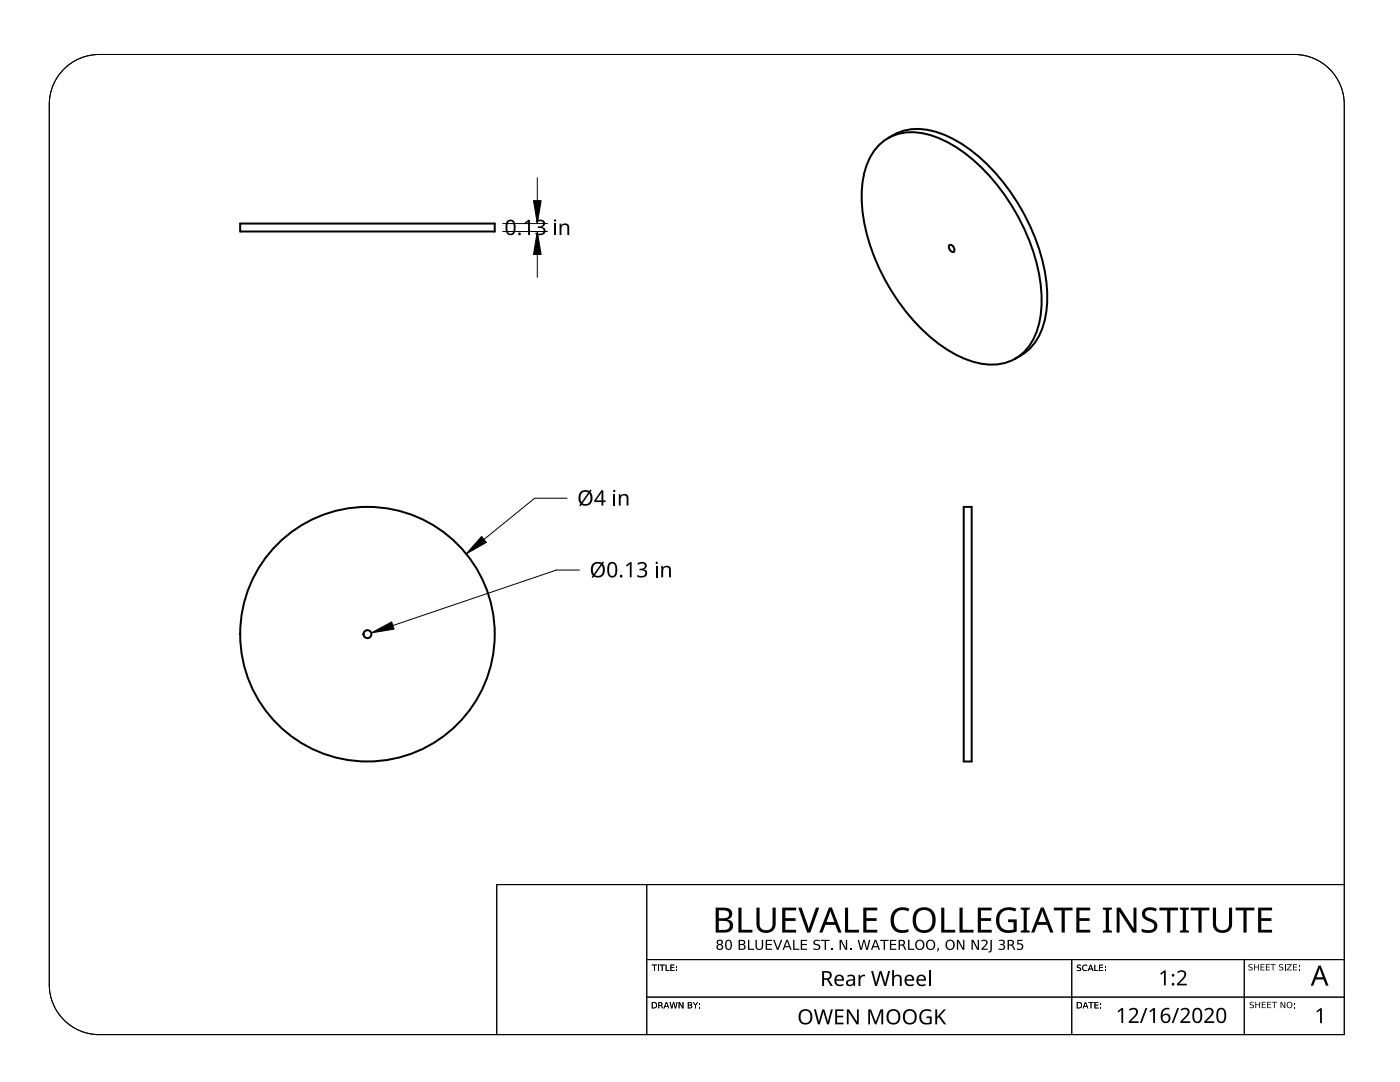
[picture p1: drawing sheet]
<svg xmlns="http://www.w3.org/2000/svg" width="279mm" height="216mm" viewBox="0 0 279 216" stroke-linecap="round" stroke-linejoin="round" font-family="sans-serif">
<g fill="none" stroke="#000" stroke-width=".4">
<path d="M175.1 29.2a9.7 9.7 0 0 1 10.3-2.3 27.6 27.6 0 0 1 13.4 9.7 39.2 39.2 0 0 1 9.1 23.3 14.9 14.9 0 0 1-3.2 10 9.7 9.7 0 0 1-10.2 2.4 27.6 27.6 0 0 1-13.4-9.8 39.2 39.2 0 0 1-9.1-23.3 14.9 14.9 0 0 1 3.1-10zM177.2 27.6a11 11 0 0 1 10.8-.9 32.4 32.4 0 0 1 14.5 12.9 37.6 37.6 0 0 1 6.5 19.7 14.9 14.9 0 0 1-3.2 9.9l-1 1-2.2 1.4M47.9 44.6h50.8v1.6h-50.8zM189.5 48.9a.92 .92 0 0 1 .8 1.4 .92 .92 0 0 1-.8-1.4zM192.3 101.1h1.6v50.8h-1.6z"/>
<circle cx="73.3" cy="126.5" r=".79"/>
<circle cx="73.3" cy="126.5" r="25.4"/>
</g>
<path d="M13.2 13.4a9.9 9.9 0 0 1 6.6-2.5h238.5a10 10 0 0 1 10 9.9v185.6h-248.5a10 10 0 0 1-10-9.9v-175.7a10 10 0 0 1 3.4-7.4z" fill="none" stroke="#000" stroke-width=".2"/>
<path d="M129.1 176.5v29.9M129.1 199h139.2M129.1 191.5h139.2M213.9 191.5v14.9M248.3 191.5v14.9" fill="none" stroke="#000" stroke-width=".2"/>
<path d="M129.1 176.5v29.9M268.3 176.5h-169.2v29.9M129.1 199h139.2M129.1 191.5h139.2M213.9 191.5v14.9M248.3 191.5v14.9" fill="none" stroke="#000" stroke-width=".2"/>
<g fill="#000">
<path d="M130.1 192.5h1v.1h-.4v1.1h-.2v-1.1h-.4zM131.3 192.5h.2v1.2h-.2zM131.6 192.5h1.1v.1h-.5v1.1h-.1v-1.1h-.5zM132.8 192.5h.2v1.1h.6v.1h-.8zM133.6 200h.2l.3 1 .2-1h.2l.3 1 .2-1h.2l-.3 1.2h-.2l-.3-1.1-.2 1.1h-.2zM133.8 192.5h.8v.1h-.6v.4h.6v.1h-.6v.5h.6v.1h-.8zM134.9 192.8h.2v.3h-.2zM134.9 193.5h.2v.2h-.2zM135.4 200h.3l.5 1v-1h.2v1.2h-.2l-.6-1v1h-.2zM138.3 200h.2l.3 .5 .3-.5h.2l-.4 .6v.6h-.2v-.6zM215 192.6l.7-.1-.1 .2a.28 .28 0 0 0-.4-.1 .28 .28 0 0 0 0 .4 .42 .42 0 0 1 .5 .2 .42 .42 0 0 1-.3 .6l-.5-.1v-.2l.2 .1a.29 .29 0 0 0 .4 0 .29 .29 0 0 0 .1-.4 .29 .29 0 0 0-.4 0l-.3-.2zM216.1 192.7l.5-.2 .4 .1v.2l-.2-.1a.49 .49 0 0 0-.6 .5 .49 .49 0 0 0 .8 .3 .52 .52 0 0 1-.6 .3 .52 .52 0 0 1-.4-.5z"/>
<path d="M217.2 200h1.1v.1h-.5v1.1h-.1v-1.1h-.5zM218.4 192.5h.2v1.1h.6v.1h-.8zM218.4 200h.8v.1h-.6v.4h.6v.1h-.6v.5h.6v.1h-.8zM219.4 192.5h.7v.1h-.6v.4h.6v.2h-.6v.4h.7v.1h-.8zM220.5 192.9h.2v.2h-.2zM220.5 193.5h.2v.2h-.2zM139.5 200.3h.2v.2h-.2zM139.5 201h.2v.2h-.2zM219.5 200.3h.2v.2h-.2zM219.5 201h.2v.2h-.2z"/>
<path d="M130.1 200h.3a.63 .63 0 0 1 .7 .6 .63 .63 0 0 1-.7 .6h-.3zM130.2 200.1v1h.2a.49 .49 0 0 0 .5-.5 .49 .49 0 0 0-.5-.5z"/>
<path d="M132.9 200h.2l.5 1.2h-.2l-.1-.3h-.6l-.1 .3h-.2zM133 200.1l-.2 .6h.4z"/>
<path d="M137.3 200h.4a.3 .3 0 0 1 .4 .2 .3 .3 0 0 1-.2 .3 .35 .35 0 0 1 .2 .5 .35 .35 0 0 1-.4 .2h-.4zM137.4 200.6v.5h.3a.23 .23 0 0 0 .3-.3 .23 .23 0 0 0-.3-.2zM137.4 200.1v.4h.3a.19 .19 0 0 0 .2-.2 .19 .19 0 0 0-.2-.2z"/>
<path d="M214.9 200h.3a.63 .63 0 0 1 .7 .6 .63 .63 0 0 1-.7 .6h-.3zM215.1 200.1v1h.2a.49 .49 0 0 0 .5-.5 .49 .49 0 0 0-.5-.5z"/>
<path d="M216.5 200h.2l.5 1.2h-.2l-.1-.3h-.6l-.1 .3h-.1zM216.6 200.1l-.2 .6h.5z"/>
<path d="M217.6 192.5h.1l.5 1.2h-.2l-.1-.3h-.5l-.1 .3h-.2zM217.7 192.7l-.3 .6h.5z"/>
<path d="M131.4 200h.4a.35 .35 0 0 1 .4 .2 .35 .35 0 0 1-.2 .4l.4 .6h-.2l-.2-.4-.3-.1h-.1v.5h-.2zM131.6 200.1v.4h.2a.22 .22 0 0 0 .2-.2 .22 .22 0 0 0-.2-.2z"/>
</g>
<g fill="#000">
<path d="M130.1 192.5h1v.1h-.4v1.1h-.2v-1.1h-.4zM131.3 192.5h.2v1.2h-.2zM131.6 192.5h1.1v.1h-.5v1.1h-.1v-1.1h-.5zM132.8 192.5h.2v1.1h.6v.1h-.8zM133.6 200h.2l.3 1 .2-1h.2l.3 1 .2-1h.2l-.3 1.2h-.2l-.3-1.1-.2 1.1h-.2zM133.8 192.5h.8v.1h-.6v.4h.6v.1h-.6v.5h.6v.1h-.8zM134.9 192.8h.2v.3h-.2zM134.9 193.5h.2v.2h-.2zM135.4 200h.3l.5 1v-1h.2v1.2h-.2l-.6-1v1h-.2zM138.3 200h.2l.3 .5 .3-.5h.2l-.4 .6v.6h-.2v-.6zM147.4 181.1h.6v4.4h2.2v.6h-2.8zM149.3 187.5h.2v1.8h1v.2h-1.2z"/>
<path d="M150.8 187.5h.2v1.2a.5 .5 0 0 0 .5 .6 .5 .5 0 0 0 .5-.6v-1.2h.3v1.3a.76 .76 0 0 1-.8 .8 .76 .76 0 0 1-.7-.8zM152.8 187.5h1.3v.3h-1v.6h.9v.2h-.9v.7h1v.2h-1.3zM151 181.1h.6v3.2a1.29 1.29 0 0 0 1.3 1.3 1.29 1.29 0 0 0 1.3-1.3v-3.2h.6v3.2a1.92 1.92 0 0 1-1.9 1.9 1.92 1.92 0 0 1-1.9-1.9zM154.3 187.5h.3l.6 1.7 .6-1.7h.3l-.7 2h-.3zM158.3 187.5h.3v1.8h.9v.2h-1.2zM156.1 181.1h2.8v.6h-2.2v1.5h2.1v.6h-2.1v1.7h2.2v.6h-2.8zM159.3 181.1h.7l1.4 4.3 1.4-4.3h.7l-1.8 5h-.6zM159.8 187.5h1.3v.3h-1v.6h.9v.2h-.9v.7h1v.2h-1.3zM162.5 187.6l.8-.1 .3 .1v.3l-.4-.2a.38 .38 0 0 0-.6 .3 .38 .38 0 0 0 .5 .4 .62 .62 0 0 1 .6 .8 .62 .62 0 0 1-.9 .4l-.5-.2v-.2l.5 .1a.41 .41 0 0 0 .6-.3 .41 .41 0 0 0-.5-.4 .55 .55 0 0 1-.5-.3 .55 .55 0 0 1 .1-.7zM163.9 187.5h1.7v.3h-.8v1.7h-.2v-1.7h-.7zM165.8 189.2h.3v.3h-.3zM167.6 187.5h.3l.9 1.7v-1.7h.3v2h-.4l-.9-1.6v1.6h-.2z"/>
<path d="M168.6 181.1h.7v4.4h2.1v.6h-2.8zM169.6 189.2h.3v.3h-.3zM171.2 187.5h.2l.5 1.7 .4-1.7h.3l.4 1.7 .4-1.7h.3l-.5 2h-.3l-.5-1.7-.4 1.7h-.3zM172.3 181.1h2.8v.6h-2.2v1.5h2v.6h-2v1.7h2.2v.6h-2.8zM175.7 187.5h1.6v.3h-.7v1.7h-.2v-1.7h-.7zM177.6 187.5h1.3v.3h-1v.6h.9v.2h-.9v.7h1v.2h-1.3zM178.4 181.7a2.78 2.78 0 0 1 3.1-.4l-.3 .6a1.89 1.89 0 0 0-2.2 0 1.89 1.89 0 0 0-.6 2.2 1.77 1.77 0 0 0 2.6 1.4l.3-.1v.6a2.4 2.4 0 0 1-3.5-1.6 3.2 3.2 0 0 1 .6-2.7zM181.2 187.5h.3v1.8h1v.2h-1.3zM187.1 189.2h.3v.2l-.2 .4h-.2zM187.8 181.1h.7v4.4h2.1v.6h-2.8zM191 187.5h.3l.9 1.7v-1.7h.3v2h-.4l-.9-1.6v1.6h-.2zM191.5 181.1h.6v4.4h2.2v.6h-2.8z"/>
<path d="M193.9 187.5h.3l.9 1.7v-1.7h.3v2h-.4l-.9-1.6v1.6h-.2zM195.9 187.6h.1a.7 .7 0 0 1 1 .2 .7 .7 0 0 1-.3 1l-.5 .5h.9v.2h-1.2v-.2l.4-.5a.74 .74 0 0 0 .4-1l-.8 .1zM197.7 187.5h.2v1.9a.57 .57 0 0 1-.6 .7v-.3a.34 .34 0 0 0 .4-.4zM195.1 181.1h2.8v.6h-2.1v1.5h2v.6h-2v1.7h2.1v.6h-2.8zM199.3 187.6l.3-.1a.56 .56 0 0 1 .8 .1 .56 .56 0 0 1-.1 .8l-.1 .1a.61 .61 0 0 1 .4 .8 .61 .61 0 0 1-.9 .3l-.4-.1v-.3l.4 .1a.45 .45 0 0 0 .6-.4 .45 .45 0 0 0-.7-.3v-.2h.3a.34 .34 0 0 0 .4-.5 .34 .34 0 0 0-.6-.2l-.4 .1zM199.5 181.7a3.2 3.2 0 0 1 3.3-.4l-.2 .6a2.01 2.01 0 0 0-3.1 1.3 1.9 1.9 0 0 0 2.3 2.4l.5-.1v-1.5h-1.1v-.5h1.7v2.4a3.2 3.2 0 0 1-3.7-.6 3.1 3.1 0 0 1 .3-3.6zM203 187.5h1.1v.3h-.8v.4a.73 .73 0 0 1 .9 .8 .73 .73 0 0 1-1.1 .5h-.2v-.3l.2 .1a.51 .51 0 0 0 .8-.1 .51 .51 0 0 0-.3-.8l-.6 .1zM203.7 181.1h1.8v.4l-.6 .1v4l.6 .1v.4h-1.8v-.4l.6-.1v-4l-.6-.1zM210.3 181.1h3.7v.6h-1.5v4.4h-.6v-4.4h-1.6zM215 192.6l.7-.1-.1 .2a.28 .28 0 0 0-.4-.1 .28 .28 0 0 0 0 .4 .42 .42 0 0 1 .5 .2 .42 .42 0 0 1-.3 .6l-.5-.1v-.2l.2 .1a.29 .29 0 0 0 .4 0 .29 .29 0 0 0 .1-.4 .29 .29 0 0 0-.4 0l-.3-.2zM216.1 192.7l.5-.2 .4 .1v.2l-.2-.1a.49 .49 0 0 0-.6 .5 .49 .49 0 0 0 .8 .3 .52 .52 0 0 1-.6 .3 .52 .52 0 0 1-.4-.5zM217.2 200h1.1v.1h-.5v1.1h-.1v-1.1h-.5z"/>
<path d="M214.8 181.1h2.8v.6h-2.2v1.5h2.1v.6h-2.1v1.7h2.2v.6h-2.8zM218.4 192.5h.2v1.1h.6v.1h-.8zM218.4 200h.8v.1h-.6v.4h.6v.1h-.6v.5h.6v.1h-.8zM219.4 192.5h.7v.1h-.6v.4h.6v.2h-.6v.4h.7v.1h-.8zM220.5 192.9h.2v.2h-.2zM220.5 193.5h.2v.2h-.2zM220.1 181.1h1.8v.4l-.6 .1v4l.6 .1v.4h-1.8v-.4l.6-.1v-4l-.6-.1zM222.9 181.1h.7l2.6 4.1v-4.1h.6v5h-.7l-2.7-4.1v4.1h-.5zM228.1 181.6a2.35 2.35 0 0 1 2.8-.3l-.2 .6a1.56 1.56 0 0 0-2.1 .1 1.05 1.05 0 0 0 1 1.3 1.44 1.44 0 0 1 1.4 1.7 1.44 1.44 0 0 1-1.8 1.2l-1.4-.3v-.6a1.93 1.93 0 0 0 2.5-.2 1.1 1.1 0 0 0-1.1-1.3 1.44 1.44 0 0 1-1.1-2.2zM231.4 181.1h3.7v.6h-1.5v4.4h-.7v-4.4h-1.5zM235.5 181.1h1.8v.4l-.6 .1v4l.6 .1v.4h-1.8v-.4l.6-.1v-4l-.6-.1zM237.6 181.1h3.8v.6h-1.6v4.4h-.6v-4.4h-1.6z"/>
<path d="M242.1 181.1h.6v3.2a1.29 1.29 0 0 0 1.3 1.3 1.29 1.29 0 0 0 1.3-1.3v-3.2h.6v3.2a1.92 1.92 0 0 1-1.9 1.9 1.92 1.92 0 0 1-1.9-1.9zM246.6 181.1h3.7v.6h-1.5v4.4h-.6v-4.4h-1.6zM249.2 192.5l.5-.1h.2l-.1 .1a.28 .28 0 0 0-.4-.1 .28 .28 0 0 0 0 .4 .42 .42 0 0 1 .6 .3 .42 .42 0 0 1-.4 .5h-.5v-.2l.2 .1a.29 .29 0 0 0 .4 0 .29 .29 0 0 0 .1-.4 .29 .29 0 0 0-.4-.1l-.2-.2zM249.5 200l.5-.1h.2l-.1 .2a.28 .28 0 0 0-.4-.1 .28 .28 0 0 0-.1 .4 .42 .42 0 0 1 .6 .2 .42 .42 0 0 1-.3 .6l-.5-.1v-.2l.2 .1a.29 .29 0 0 0 .4 0 .29 .29 0 0 0 0-.4 .29 .29 0 0 0-.3 0l-.3-.2zM250.3 192.4h.1v.5h.7v-.5h.1v1.2h-.1v-.6h-.7v.6h-.1zM250.5 199.9h.2v.5h.6v-.5h.2v1.3h-.2v-.6h-.6v.6h-.2zM251.6 192.4h.7v.1h-.6v.4h.6v.1h-.6v.5h.7v.1h-.8zM251.8 199.9h.8v.1h-.6v.4h.6v.2h-.6v.4h.6v.2h-.8zM252.6 192.4h.8v.1h-.6v.4h.6v.1h-.6v.5h.6v.1h-.8zM252.9 199.9h.8v.1h-.6v.4h.6v.2h-.6v.4h.6v.2h-.8zM253.5 192.4h1.1v.1h-.4v1.1h-.2v-1.1h-.5zM253.8 199.9h1.1v.1h-.5v1.2h-.2v-1.2h-.4z"/>
<path d="M251.1 181.1h2.8v.6h-2.2v1.5h2v.6h-2v1.7h2.2v.6h-2.8zM255.6 199.9h.2l.5 1.1v-1.1h.2v1.3h-.2l-.6-1.1v1.1h-.1zM255.4 192.5l.5-.1h.2l-.1 .1a.28 .28 0 0 0-.4-.1 .28 .28 0 0 0-.1 .4 .42 .42 0 0 1 .6 .3 .42 .42 0 0 1-.3 .5h-.5v-.2l.2 .1a.29 .29 0 0 0 .4 0 .29 .29 0 0 0 0-.4 .29 .29 0 0 0-.4-.1l-.2-.2zM256.4 192.4h.2v1.2h-.2zM256.8 192.4h1l-.8 1.1h.8v.1h-1l.8-1.1h-.8zM258.1 192.4h.8v.1h-.7v.4h.6v.1h-.6v.5h.7v.1h-.8zM259.2 192.7h.2v.3h-.2zM259.2 193.4h.2v.2h-.2zM139.5 200.3h.2v.2h-.2zM139.5 201h.2v.2h-.2zM219.5 200.3h.2v.2h-.2zM219.5 201h.2v.2h-.2z"/>
<path d="M258.2 200.3h.2v.2h-.2zM258.2 200.9h.2v.3h-.2z"/>
<path d="M130.1 200h.3a.63 .63 0 0 1 .7 .6 .63 .63 0 0 1-.7 .6h-.3zM130.2 200.1v1h.2a.49 .49 0 0 0 .5-.5 .49 .49 0 0 0-.5-.5z"/>
<path d="M132.9 200h.2l.5 1.2h-.2l-.1-.3h-.6l-.1 .3h-.2zM133 200.1l-.2 .6h.4z"/>
<path d="M137.3 200h.4a.3 .3 0 0 1 .4 .2 .3 .3 0 0 1-.2 .3 .35 .35 0 0 1 .2 .5 .35 .35 0 0 1-.4 .2h-.4zM137.4 200.6v.5h.3a.23 .23 0 0 0 .3-.3 .23 .23 0 0 0-.3-.2zM137.4 200.1v.4h.3a.19 .19 0 0 0 .2-.2 .19 .19 0 0 0-.2-.2z"/>
<path d="M142.8 181.1h1.9a1.2 1.2 0 0 1 1.4 1 1.2 1.2 0 0 1-.9 1.4 1.3 1.3 0 0 1 1.1 1.4 1.3 1.3 0 0 1-1.3 1.2h-2.2zM143.5 183.7v1.9h1a.94 .94 0 0 0 1.1-1 .94 .94 0 0 0-1.2-.9zM143.5 181.6v1.6h.9a.82 .82 0 0 0 1.1-.6 .82 .82 0 0 0-.9-.9z"/>
<path d="M143.2 187.6a.6 .6 0 0 1 .8-.1 .6 .6 0 0 1 .1 .9l-.2 .1a.61 .61 0 0 1 .4 .8 .61 .61 0 0 1-.9 .2 .55 .55 0 0 1-.4-.5 .55 .55 0 0 1 .4-.5l-.4-.3zM143.2 189a.45 .45 0 0 0 .9 0 .45 .45 0 0 0-.9 0zM143.3 188a.36 .36 0 0 0 .7 0 .36 .36 0 0 0-.7 0z"/>
<path d="M145 187.6a.74 .74 0 0 1 .9 .1 .74 .74 0 0 1 .2 .8 .75 .75 0 0 1-.7 1.1 .75 .75 0 0 1-.7-1.1zM145.1 187.8l-.1 .5a.66 .66 0 0 0 .5 1 1.09 1.09 0 0 0-.1-1.6z"/>
<path d="M147.4 187.5h.7a.48 .48 0 0 1 .6 .3 .48 .48 0 0 1-.3 .7 .56 .56 0 0 1 .4 .6 .56 .56 0 0 1-.7 .4h-.7zM147.7 188.6v.7h.4a.37 .37 0 0 0 .4-.4 .37 .37 0 0 0-.4-.3zM147.7 187.8v.6h.4a.31 .31 0 0 0 .4-.3 .31 .31 0 0 0-.4-.3z"/>
<path d="M156.9 187.5h.3l.8 2h-.3l-.2-.5h-.9l-.2 .5h-.2zM157.1 187.8l-.4 1h.7z"/>
<path d="M165.4 181.1h.6l2 5h-.7l-.6-1.6h-2l-.6 1.6h-.6zM165.7 181.7l-.8 2.3h1.6z"/>
<path d="M174.6 187.5h.3l.7 2h-.2l-.2-.5h-.9l-.2 .5h-.3zM174.7 187.8l-.3 1h.7z"/>
<path d="M179.3 187.5h.6a.56 .56 0 0 1 .7 .4 .56 .56 0 0 1-.3 .7l.6 .9h-.3l-.4-.7-.3-.1h-.3v.8h-.3zM179.6 187.8v.7h.3a.36 .36 0 0 0 .4-.4 .36 .36 0 0 0-.4-.3z"/>
<path d="M182.6 188.5a1 1 0 0 1 2 0 1 1 0 0 1-2 0zM183.2 187.8a.77 .77 0 0 0-.3 1.1 .77 .77 0 0 0 1.1 .2 .78 .78 0 0 0 .2-1 .78 .78 0 0 0-1-.3z"/>
<path d="M184.7 188.5a1 1 0 0 1 2 0 1 1 0 0 1-2 0zM185.3 187.8a.77 .77 0 0 0-.2 1.1 .77 .77 0 0 0 1.1 .2 .78 .78 0 0 0 .1-1 .78 .78 0 0 0-1-.3z"/>
<path d="M182.7 181.7a2.36 2.36 0 0 1 2.9-.4 2.36 2.36 0 0 1 1.1 2.6 2.32 2.32 0 0 1-2.6 2.2 2.32 2.32 0 0 1-2-2.8l.2-.8zM183.3 182a2.28 2.28 0 0 0 .6 3.5 1.73 1.73 0 0 0 2.2-2.2 1.64 1.64 0 0 0-.9-1.6 1.64 1.64 0 0 0-1.9 .3z"/>
<path d="M188.6 188.5a1 1 0 0 1 2 0 1 1 0 0 1-2 0zM189.2 187.8a.77 .77 0 0 0-.2 1.1 .77 .77 0 0 0 1.1 .2 .78 .78 0 0 0 .1-1 .78 .78 0 0 0-1-.3z"/>
<path d="M201.1 187.5h.6a.56 .56 0 0 1 .7 .4 .56 .56 0 0 1-.4 .7l.6 .9h-.2l-.4-.7-.3-.1h-.3v.8h-.3zM201.4 187.8v.7h.3a.36 .36 0 0 0 .4-.4 .36 .36 0 0 0-.4-.3z"/>
<path d="M207.7 181.1h.6l1.9 5h-.6l-.6-1.6h-2l-.6 1.6h-.6zM208 181.7l-.8 2.3h1.6z"/>
<path d="M214.9 200h.3a.63 .63 0 0 1 .7 .6 .63 .63 0 0 1-.7 .6h-.3zM215.1 200.1v1h.2a.49 .49 0 0 0 .5-.5 .49 .49 0 0 0-.5-.5z"/>
<path d="M216.5 200h.2l.5 1.2h-.2l-.1-.3h-.6l-.1 .3h-.1zM216.6 200.1l-.2 .6h.5z"/>
<path d="M217.6 192.5h.1l.5 1.2h-.2l-.1-.3h-.5l-.1 .3h-.2zM217.7 192.7l-.3 .6h.5z"/>
<path d="M256.7 200.5a.65 .65 0 0 1 1.3 0 .65 .65 0 0 1-1.3 0zM256.9 200.5a.47 .47 0 0 0 .9 0 .47 .47 0 0 0-.9 0z"/>
<path d="M131.4 200h.4a.35 .35 0 0 1 .4 .2 .35 .35 0 0 1-.2 .4l.4 .6h-.2l-.2-.4-.3-.1h-.1v.5h-.2zM131.6 200.1v.4h.2a.22 .22 0 0 0 .2-.2 .22 .22 0 0 0-.2-.2z"/>
</g>
<g fill="#000">
<path d="M104.6 44.5l.8-.6h.4v3h-.4v-2.6l-.6 .4zM106.9 44.1a1.06 1.06 0 0 1 1.1-.3 1.06 1.06 0 0 1 .8 .9l-.3 .4-.4 .2a.82 .82 0 0 1 .8 .9 .82 .82 0 0 1-.9 .7l-1.1-.1v-.4a1.08 1.08 0 0 0 1.6-.2 .62 .62 0 0 0-.9-.7h-.3v-.3a.7 .7 0 0 0 .8-.1 .7 .7 0 0 0 .3-.7 .89 .89 0 0 0-1.3 0zM111.7 44.6h.3v.3a.87 .87 0 0 1 1-.3 .87 .87 0 0 1 .6 .8v1.5h-.4v-1.5a.61 .61 0 0 0-.7-.5 .61 .61 0 0 0-.5 .8v1.2h-.3zM123.5 98.6h.3l.1 .3a.87 .87 0 0 1 .9-.3 .87 .87 0 0 1 .6 .8v1.5h-.3v-1.5a.61 .61 0 0 0-.8-.5 .61 .61 0 0 0-.4 .8v1.2h-.4zM124.9 112.8l.8-.6h.4v3h-.4v-2.6l-.6 .5zM127.2 112.4a1.06 1.06 0 0 1 1.1-.3 1.06 1.06 0 0 1 .8 .9l-.3 .4-.4 .2a.82 .82 0 0 1 .8 .9 .82 .82 0 0 1-.9 .7l-1.1-.1v-.4a1.08 1.08 0 0 0 1.6-.2 .62 .62 0 0 0-.9-.7h-.3v-.3a.7 .7 0 0 0 .8-.1 .7 .7 0 0 0 .3-.7 .89 .89 0 0 0-1.3 0zM132 112.9h.3v.3a.87 .87 0 0 1 1-.3 .87 .87 0 0 1 .6 .8v1.5h-.4v-1.5a.61 .61 0 0 0-.7-.5 .61 .61 0 0 0-.5 .8v1.2h-.3zM171.3 194.5h.3l.1 .4 .4-.4h.6l-.1 .3-.5 .1-.3 .3-.1 1.5h-.4zM173.9 193.8h.3l.7 2.5 .6-2.5h.4l.7 2.5 .7-2.5h.3l-.8 2.9h-.3l-.8-2.5-.7 2.5h-.4zM178.1 193.6h.3v1.2a.86 .86 0 0 1 .9-.3 .86 .86 0 0 1 .6 .8v1.4h-.3v-1.4a.6 .6 0 0 0-.8-.5 .6 .6 0 0 0-.4 .8v1.1h-.3zM231.5 194.3l.8-.7h.3v3h-.3v-2.6l-.6 .5zM234.9 193.9a.99 .99 0 0 1 1.2-.3 .99 .99 0 0 1 .6 1l-.3 .5-1.1 1.2h1.6v.3h-2v-.3l1.1-1.1a.71 .71 0 0 0 .4-.6 .71 .71 0 0 0-.5-.7l-.8 .3z"/>
<path d="M162.4 201.4h.4l.6 2.5 .7-2.5h.4l.7 2.5 .6-2.5h.4l-.8 3h-.4l-.7-2.6-.7 2.6h-.4zM166.7 201.4h1.7v.3h-1.3v1h1.2v.3h-1.2v1.1h1.3v.3h-1.7zM169 201.4h.4l1.6 2.5v-2.5h.4v3h-.5l-1.6-2.5 .1 2.5h-.4zM173.3 201.4h.5l1 2.5 .9-2.5h.6v3h-.4v-2.6l-1 2.6h-.3l-1-2.6v2.6h-.3zM183.9 201.8a1.92 1.92 0 0 1 2-.3l-.1 .4a1.23 1.23 0 0 0-1.9 .9 1.23 1.23 0 0 0 1.7 1.2v-.8h-.7v-.4h1v1.5l-.2 .1a1.6 1.6 0 0 1-2-.6 1.6 1.6 0 0 1 .2-2zM186.7 201.4h.3v1.5l1.4-1.5h.4l-1.2 1.3 1.2 1.7h-.4l-1.1-1.4-.3 .2v1.2h-.3zM223 201.8l.8-.7h.4v3h-.4v-2.6l-.6 .5zM225.3 201.4a.99 .99 0 0 1 1.1-.3 .99 .99 0 0 1 .7 1l-.3 .5-1.1 1.2h1.5v.3h-1.9v-.3l1-1.1a.71 .71 0 0 0 .5-.6 .71 .71 0 0 0-.5-.7l-.8 .3zM228.6 201.1h.4l-1.1 3h-.4zM229.4 201.8l.8-.7h.3v3h-.4l.1-2.6-.6 .5zM235 201.1h.3l-1.1 3h-.4zM235.6 201.4a.99 .99 0 0 1 1.1-.3 .99 .99 0 0 1 .7 1l-.3 .5-1.1 1.2h1.5v.3h-1.9v-.3l1-1.1a.71 .71 0 0 0 .5-.6 .71 .71 0 0 0-.5-.7l-.8 .3z"/>
<path d="M240.4 201.4a.99 .99 0 0 1 1.1-.3 .99 .99 0 0 1 .7 1l-.3 .5-1.1 1.2h1.5v.3h-2v-.3l1.1-1.1a.71 .71 0 0 0 .4-.6 .71 .71 0 0 0-.4-.7l-.8 .3zM262.7 201.8l.8-.6h.3v3h-.4l.1-2.6-.6 .4z"/>
<path d="M101.3 44a1.05 1.05 0 0 1 1.2 0 1.05 1.05 0 0 1 .4 1.2 1.31 1.31 0 0 1-1 1.7 1.22 1.22 0 0 1-1-1.5l.1-.9zM101.5 44.3a1.88 1.88 0 0 0 .2 2.3 .71 .71 0 0 0 .8-.9 1.17 1.17 0 0 0-.6-1.6z"/>
<path d="M115.8 98.2l.9-.4 .9 .2 .2-.3 .3 .2-.3 .3a1.58 1.58 0 0 1 .3 1.9 1.58 1.58 0 0 1-1.9 .7l-.1-.1-.2 .3-.3-.2 .2-.3a2.01 2.01 0 0 1 0-2.3zM117.6 98.5l-1.3 1.9a1.07 1.07 0 0 0 1.2-.1 1.07 1.07 0 0 0 .3-1.2zM116.2 98.4a1.68 1.68 0 0 0-.2 1.8l1.4-1.9-.7-.2z"/>
<path d="M118.3 112.5l.9-.4 .9 .2 .2-.3 .2 .2-.2 .3a1.58 1.58 0 0 1 .3 2 1.58 1.58 0 0 1-1.9 .6l-.2-.1-.2 .3-.2-.1 .2-.4a2.01 2.01 0 0 1 0-2.3zM120.1 112.8l-1.4 2a1.08 1.08 0 0 0 1.3-.1 1.08 1.08 0 0 0 .3-1.3zM118.6 112.7a1.68 1.68 0 0 0-.1 1.8l1.4-1.9-.7-.1z"/>
<path d="M120 97.8h.4v2h.5v.4h-.5v.7h-.4v-.7h-1.4v-.3zM120.1 98.2l-1.1 1.6h1z"/>
<path d="M121.6 112.3a1.05 1.05 0 0 1 1.2 0 1.05 1.05 0 0 1 .4 1.2 1.31 1.31 0 0 1-1 1.7 1.22 1.22 0 0 1-1-1.5l.1-.8zM121.8 112.6a1.88 1.88 0 0 0 .2 2.3 .71 .71 0 0 0 .8-.9 1.17 1.17 0 0 0-.6-1.6z"/>
<path d="M164.1 193.8h.8a.86 .86 0 0 1 1.1 .5 .86 .86 0 0 1-.6 1.1l.8 1.3h-.4l-.7-1.2h-.6v1.2h-.4zM164.5 194.1v1.1h.4a.57 .57 0 0 0 .7-.6 .57 .57 0 0 0-.7-.5z"/>
<path d="M166.8 194.8a.96 .96 0 0 1 1.2-.2 .96 .96 0 0 1 .4 1.1h-1.5a.85 .85 0 0 0 .5 .8 .85 .85 0 0 0 .9-.2v.3a1.22 1.22 0 0 1-1.6-.2 1.22 1.22 0 0 1 .1-1.6zM167.1 194.9l-.2 .5h1.1a.56 .56 0 0 0-.3-.6 .56 .56 0 0 0-.6 .1z"/>
<path d="M169.1 194.7a.92 .92 0 0 1 .9-.3 .92 .92 0 0 1 .7 .8v1.5h-.3l-.1-.3a.73 .73 0 0 1-1.1 .3 .73 .73 0 0 1 .1-1.2l1-.1a.52 .52 0 0 0-.2-.6 .52 .52 0 0 0-.6 0l-.3 .1zM169.3 195.9a.48 .48 0 0 0 .2 .6 .48 .48 0 0 0 .7-.3l.1-.5z"/>
<path d="M180.8 194.8a.96 .96 0 0 1 1.2-.2 .96 .96 0 0 1 .4 1.1h-1.5a.85 .85 0 0 0 .5 .8 .85 .85 0 0 0 .9-.2v.3a1.22 1.22 0 0 1-1.6-.2 1.22 1.22 0 0 1 .1-1.6zM181.1 194.9l-.2 .5h1.1a.56 .56 0 0 0-.3-.6 .56 .56 0 0 0-.6 .1z"/>
<path d="M183.1 194.8a.96 .96 0 0 1 1.2-.2 .96 .96 0 0 1 .5 1.1h-1.5a.85 .85 0 0 0 .5 .8 .85 .85 0 0 0 .9-.2v.3a1.22 1.22 0 0 1-1.6-.2 1.22 1.22 0 0 1 0-1.6zM183.4 194.9l-.1 .5h1.1a.56 .56 0 0 0-.3-.6 .56 .56 0 0 0-.7 .1z"/>
<path d="M263.1 192.7h.5l1.5 4h-.5l-.5-1.3h-1.5l-.5 1.3h-.5zM263.4 193.2l-.7 1.8h1.3z"/>
<path d="M159.7 201.8a1.47 1.47 0 0 1 2-.1 1.47 1.47 0 0 1 .3 1.8 1.43 1.43 0 0 1-1.9 .8 1.43 1.43 0 0 1-.7-1.9zM160.1 201.9a1.33 1.33 0 0 0 .4 2.2 1.25 1.25 0 0 0 1.2-.8 1.25 1.25 0 0 0-.4-1.4l-.7-.2z"/>
<path d="M177.3 201.8a1.47 1.47 0 0 1 1.9-.1 1.47 1.47 0 0 1 .4 1.8 1.43 1.43 0 0 1-1.9 .8 1.43 1.43 0 0 1-.7-1.9zM177.6 201.9a1.33 1.33 0 0 0 .5 2.2 1.25 1.25 0 0 0 1.2-.8 1.25 1.25 0 0 0-.4-1.4l-.7-.2z"/>
<path d="M180.5 201.8a1.47 1.47 0 0 1 2-.1 1.47 1.47 0 0 1 .4 1.8 1.43 1.43 0 0 1-1.9 .8 1.43 1.43 0 0 1-.8-1.9zM180.9 201.9a1.33 1.33 0 0 0 .4 2.2 1.25 1.25 0 0 0 1.3-.8 1.25 1.25 0 0 0-.4-1.4l-.7-.2z"/>
<path d="M232.1 201.4l.4-.2 .5-.1h.4v.3a1.01 1.01 0 0 0-1.4 1.2 .94 .94 0 0 1 1.5 .1 .94 .94 0 0 1-.5 1.4 1.12 1.12 0 0 1-1.1-.3 1.12 1.12 0 0 1-.3-1.2l.2-.7zM232 203.2a.65 .65 0 0 0 1.3 0 .65 .65 0 0 0-1.3 0z"/>
<path d="M238.3 201.3a1.03 1.03 0 0 1 1.2 0 1.03 1.03 0 0 1 .4 1.1 1.28 1.28 0 0 1-1 1.8 1.2 1.2 0 0 1-.9-1.6v-.8zM238.6 201.6a1.85 1.85 0 0 0 .2 2.2 .7 .7 0 0 0 .8-.9 1.16 1.16 0 0 0-.7-1.5z"/>
<path d="M243.1 201.3a1.03 1.03 0 0 1 1.2 0 1.03 1.03 0 0 1 .4 1.1 1.28 1.28 0 0 1-1 1.8 1.2 1.2 0 0 1-1-1.6l.1-.8zM243.3 201.6a1.85 1.85 0 0 0 .3 2.2 .7 .7 0 0 0 .7-.9 1.16 1.16 0 0 0-.6-1.5z"/>
<circle cx="103.7" cy="46.7" r=".27"/>
<circle cx="110.8" cy="44" r=".23"/>
<circle cx="122.6" cy="98" r=".23"/>
<circle cx="124" cy="115" r=".27"/>
<circle cx="131.1" cy="112.3" r=".23"/>
<circle cx="234.1" cy="196.4" r=".27"/>
<circle cx="234.1" cy="194.6" r=".28"/>
</g>
<path d="M110.8 44.6v2.3M122.6 98.6v2.3M131.1 112.9v2.3M185.5 193.6v3.1" fill="none" stroke="#000" stroke-width=".37"/>
<path d="M107.2 35.5v4.5M100.3 46.2h9M100.3 44.6h9M107.2 50.8v4.5M113.2 99.4h-6.5l-10.1 8.2M115.6 113.7h-4.5l-32.7 11.1" fill="none" stroke="#000" stroke-width=".2"/>
<path d="M106.5 40h1.5l-.8 4.6zM107.2 46.2l.8 4.6h-1.5zM96.1 107l1 1.2-4.1 2.3zM74.1 126.3l4.1-2.2 .5 1.4z" fill="#000" stroke="#000" stroke-width=".2"/>
</svg>
